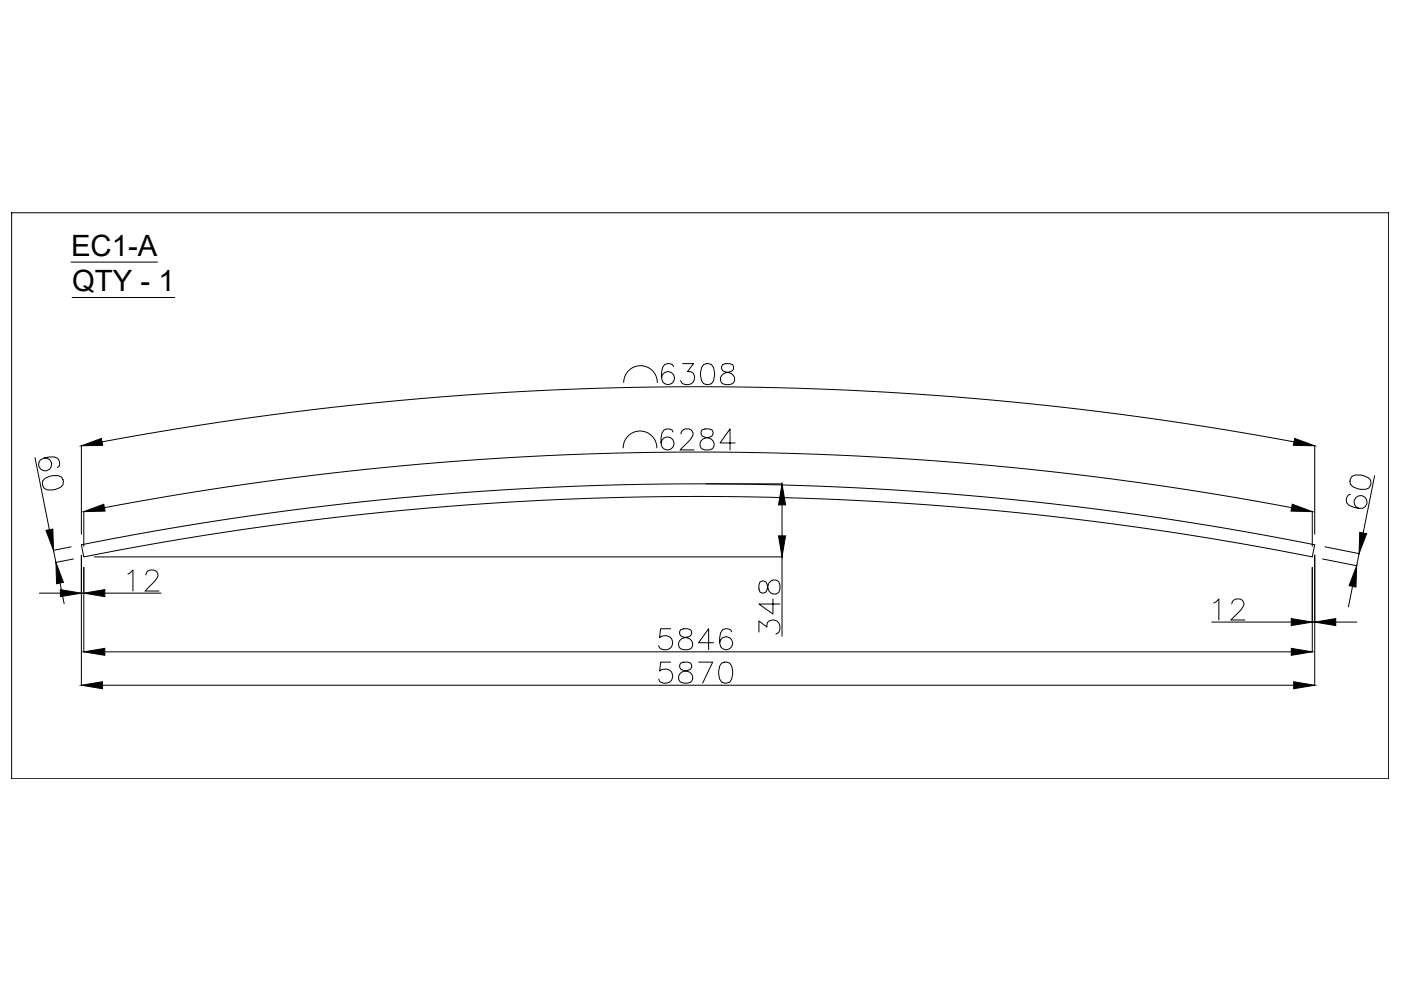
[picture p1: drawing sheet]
<svg xmlns="http://www.w3.org/2000/svg" width="594mm" height="420mm" viewBox="0 0 594 420" stroke-linecap="round" stroke-linejoin="round" font-family="sans-serif">
<defs><g id="words">
<g font-size="12.4">
<text x="30.1" y="108.5">EC1-A</text>
<text x="30.6" y="123.5">QTY - 1</text>
</g>
</g></defs>
<!-- layer: 0 -->
<g fill="none" stroke="#000" stroke-width=".42">
<path d="M4.9 90.2h584v240.1h-584zM588.9 90.2h.1M588.9 90.2v240.1h-584M30.1 111.1h36.7M30.6 126.1h43.5M285.6 155.4a2.63 2.63 0 0 0-3.8-.8 8 8 0 0 0-.9 7.2 2.76 2.76 0 0 0 4.5 .3 2.76 2.76 0 0 0-1.1-4.3 2.76 2.76 0 0 0-3.8 2.3M289.4 154.2h4.7l-2.6 3.4a2.77 2.77 0 0 1 3.1 2.5 2.77 2.77 0 0 1-2.6 3 2.6 2.6 0 0 1-3.4-1.7M298.3 154.6a2.9 2.9 0 0 1 4.3 1.3 7.4 7.4 0 0 1-.9 6.7 2.9 2.9 0 0 1-4.2-1.2 7.4 7.4 0 0 1 .8-6.8zM306.4 154.6a1.79 1.79 0 0 0 .8 3l1.7 .4a2.56 2.56 0 0 1 2.6 2.3 2.56 2.56 0 0 1-2.1 2.8h-1.7a2.56 2.56 0 0 1-2.3-2.8 2.56 2.56 0 0 1 2.7-2.3l1.7-.4a1.79 1.79 0 0 0 .8-3l-1.2-.4h-1.7zM264.5 162.2a7.1 7.1 0 0 1 7.1-7.2 7.1 7.1 0 0 1 7.1 7.2M14.8 194l6.1 30.6M18.8 194.2a2.76 2.76 0 0 1 3.1 3.2 2.76 2.76 0 0 1-4.1 1.9 2.76 2.76 0 0 1-.6-4.4 8 8 0 0 1 7.3-.6 2.62 2.62 0 0 1-.1 3.9"/>
<path d="M34.5 188.9v37.6M43.3 187.3a1377.4 1377.4 0 0 1 505.4 0M264.3 189.9a7.1 7.1 0 0 1 7.1-7.2 7.1 7.1 0 0 1 7.1 7.2M285.4 183.1a2.62 2.62 0 0 0-3.8-.8 8.1 8.1 0 0 0-.9 7.2 2.76 2.76 0 0 0 4.5 .3 2.76 2.76 0 0 0-1.1-4.4 2.76 2.76 0 0 0-3.8 2.4M288.8 184a2.23 2.23 0 0 1 1.7-2.1h1.7a2.19 2.19 0 0 1 1.3 3.4l-.9 1.2-4.2 4.3h5.9M297.7 182.3a1.8 1.8 0 0 0 .8 3l1.7 .4a2.56 2.56 0 0 1 2.6 2.3 2.56 2.56 0 0 1-2.1 2.8h-1.7a2.56 2.56 0 0 1-2.3-2.8 2.56 2.56 0 0 1 2.7-2.3l1.7-.4a1.8 1.8 0 0 0 .8-3l-1.2-.4h-1.7zM311.7 187.8h-6.4l4.3-5.9v8.9M557.5 188.9v37.6M18.1 203.8a6.9 6.9 0 0 1 7.9-1.6 2.89 2.89 0 0 1-.4 4.4 7.4 7.4 0 0 1-6.8 .5l-.8-2zM35.5 216.8v14.9M44.3 215.2a1355.6 1355.6 0 0 1 503.4 0M299.4 205.1h32.3"/>
<path d="M331.6 214v13.2M556.5 216.8v14.9M572.6 209.6a2.61 2.61 0 0 0-1.6 3.6 8 8 0 0 0 6.9 2.2 2.77 2.77 0 0 0 1.2-4.3 2.77 2.77 0 0 0-4.5 .2 2.77 2.77 0 0 0 1.6 4.2M573.3 202a6.9 6.9 0 0 1 7.9 1.5 2.89 2.89 0 0 1-2.1 4 7.3 7.3 0 0 1-6.5-2.2v-2.2zM582.9 201.7l-4.9 24.3M22.7 233.3l1 5.2M30.1 231.8l-7.5 1.6M31.2 237l-7.6 1.5M34.5 231a1336.3 1336.3 0 0 1 523 0l-1 5.1a1336.1 1336.1 0 0 0-521 0zM34.5 235.4v55.2M40 236.1h291.7M331.6 236.1v33.6"/>
<path d="M557.5 235.3v55.3M560.8 237l14.6 2.9M561.8 231.8l14.6 2.9M576.3 234.7l-1 5.2M16.7 251.5h8.9M25.5 247.2l1.7 8.7M34.5 251.5h1M35.5 240.6v35.9M44.4 251.5h23.9M54.2 243.4l2.2-1.7v8.9M61.9 243.8a2.21 2.21 0 0 1 1.7-2.1h1.7a2.17 2.17 0 0 1 1.3 3.4l-.9 1.2-4.2 4.3h5.9M322.2 246.8l-.4 1.2v1.7l.4 1.3a1.8 1.8 0 0 0 3-.9l.4-1.6a2.56 2.56 0 0 1 2.4-2.6 2.56 2.56 0 0 1 2.7 2.1v1.7a2.56 2.56 0 0 1-2.7 2.3 2.56 2.56 0 0 1-2.4-2.7l-.4-1.7a1.8 1.8 0 0 0-3-.8z"/>
<path d="M327.8 254v6.3l-6-4.2h8.9M514.7 255.7l2.1-1.8v9M522.4 256.1a2.23 2.23 0 0 1 1.7-2.2h1.7a2.19 2.19 0 0 1 1.2 3.4l-.8 1.3-4.3 4.3h6M556.5 240.6v35.9M573.5 248.6l-1.7 8.7M44.4 276.4h503.1M284.4 266.6h-4.3l-.4 3.8a3.2 3.2 0 0 1 4.6-.2 3.2 3.2 0 0 1 0 4.6 3.2 3.2 0 0 1-4.6-.2l-.4-.8M288.6 267a1.81 1.81 0 0 0 .9 3l1.7 .4a2.56 2.56 0 0 1 2.5 2.3 2.56 2.56 0 0 1-2.1 2.8h-1.7a2.56 2.56 0 0 1-2.3-2.8 2.56 2.56 0 0 1 2.7-2.3l1.7-.4a1.81 1.81 0 0 0 .8-3l-1.2-.4h-1.7zM302.6 272.5h-6.4l4.3-5.9v8.9M310.2 267.8a2.56 2.56 0 0 0-2.4-1.3 2.56 2.56 0 0 0-2.2 1.8l-.4 2.1v2.1l.4 1.7a2.77 2.77 0 0 0 4.4 .3 2.77 2.77 0 0 0-1-4.3 2.77 2.77 0 0 0-3.8 2.3M321.8 268v-4.7l3.4 2.6a2.77 2.77 0 0 1 2.6-3.1 2.77 2.77 0 0 1 2.9 2.6 2.6 2.6 0 0 1-1.7 3.4M513.8 263.7h33.7"/>
<path d="M556.5 263.7h1M566.4 263.7h8.9M43.4 290.5h505.2M284.4 280.7h-4.3l-.4 3.8a3.2 3.2 0 0 1 4.7 0 3.2 3.2 0 0 1-.4 4.7 3.2 3.2 0 0 1-4.7-1.3M288.6 281.1a1.81 1.81 0 0 0 .9 3l1.7 .4a2.56 2.56 0 0 1 2.5 2.4 2.56 2.56 0 0 1-2.1 2.7h-1.7a2.56 2.56 0 0 1-2.3-2.7 2.56 2.56 0 0 1 2.7-2.4l1.7-.4a1.8 1.8 0 0 0 .9-3l-1.3-.4h-1.7zM296.3 280.7h5.9l-4.2 8.9M306 281.1a2.9 2.9 0 0 1 4.3 1.3 7.4 7.4 0 0 1-.9 6.8 2.89 2.89 0 0 1-4.2-1.3 7.4 7.4 0 0 1 .8-6.8zM588.9 330.3h.1"/>
</g>
<g fill="#000" stroke="#000" stroke-width=".42">
<path d="M34.5 189l8.5-3.1 .5 2.9zM549 185.9l8.5 3.1-9.1-.2zM35.5 216.9l8.5-3.1 .6 2.9zM331.6 205.1l1.5 8.9h-3zM548 213.8l8.5 3.1-9.1-.2zM19.5 224.9l2.9-.6 .3 9zM330.1 227.2h3l-1.5 8.9zM576.6 225.7l2.9 .6-3.2 8.4zM25.6 250l8.9 1.5-8.9 1.5zM23.7 238.5l3.2 8.4-2.9 .6zM35.5 251.5l8.9-1.5v3zM575.3 239.9l-.3 9-2.9-.6z"/>
<path d="M35.5 276.4l8.9-1.5v2.9zM547.5 274.9l9 1.5-9 1.4zM547.5 262.3l9 1.4-9 1.5zM557.5 263.7l8.9-1.4v2.9zM34.5 290.5l8.9-1.5v3zM548.6 289l8.9 1.5-8.9 1.5z"/>
</g>
<use href="#words"/>
</svg>
